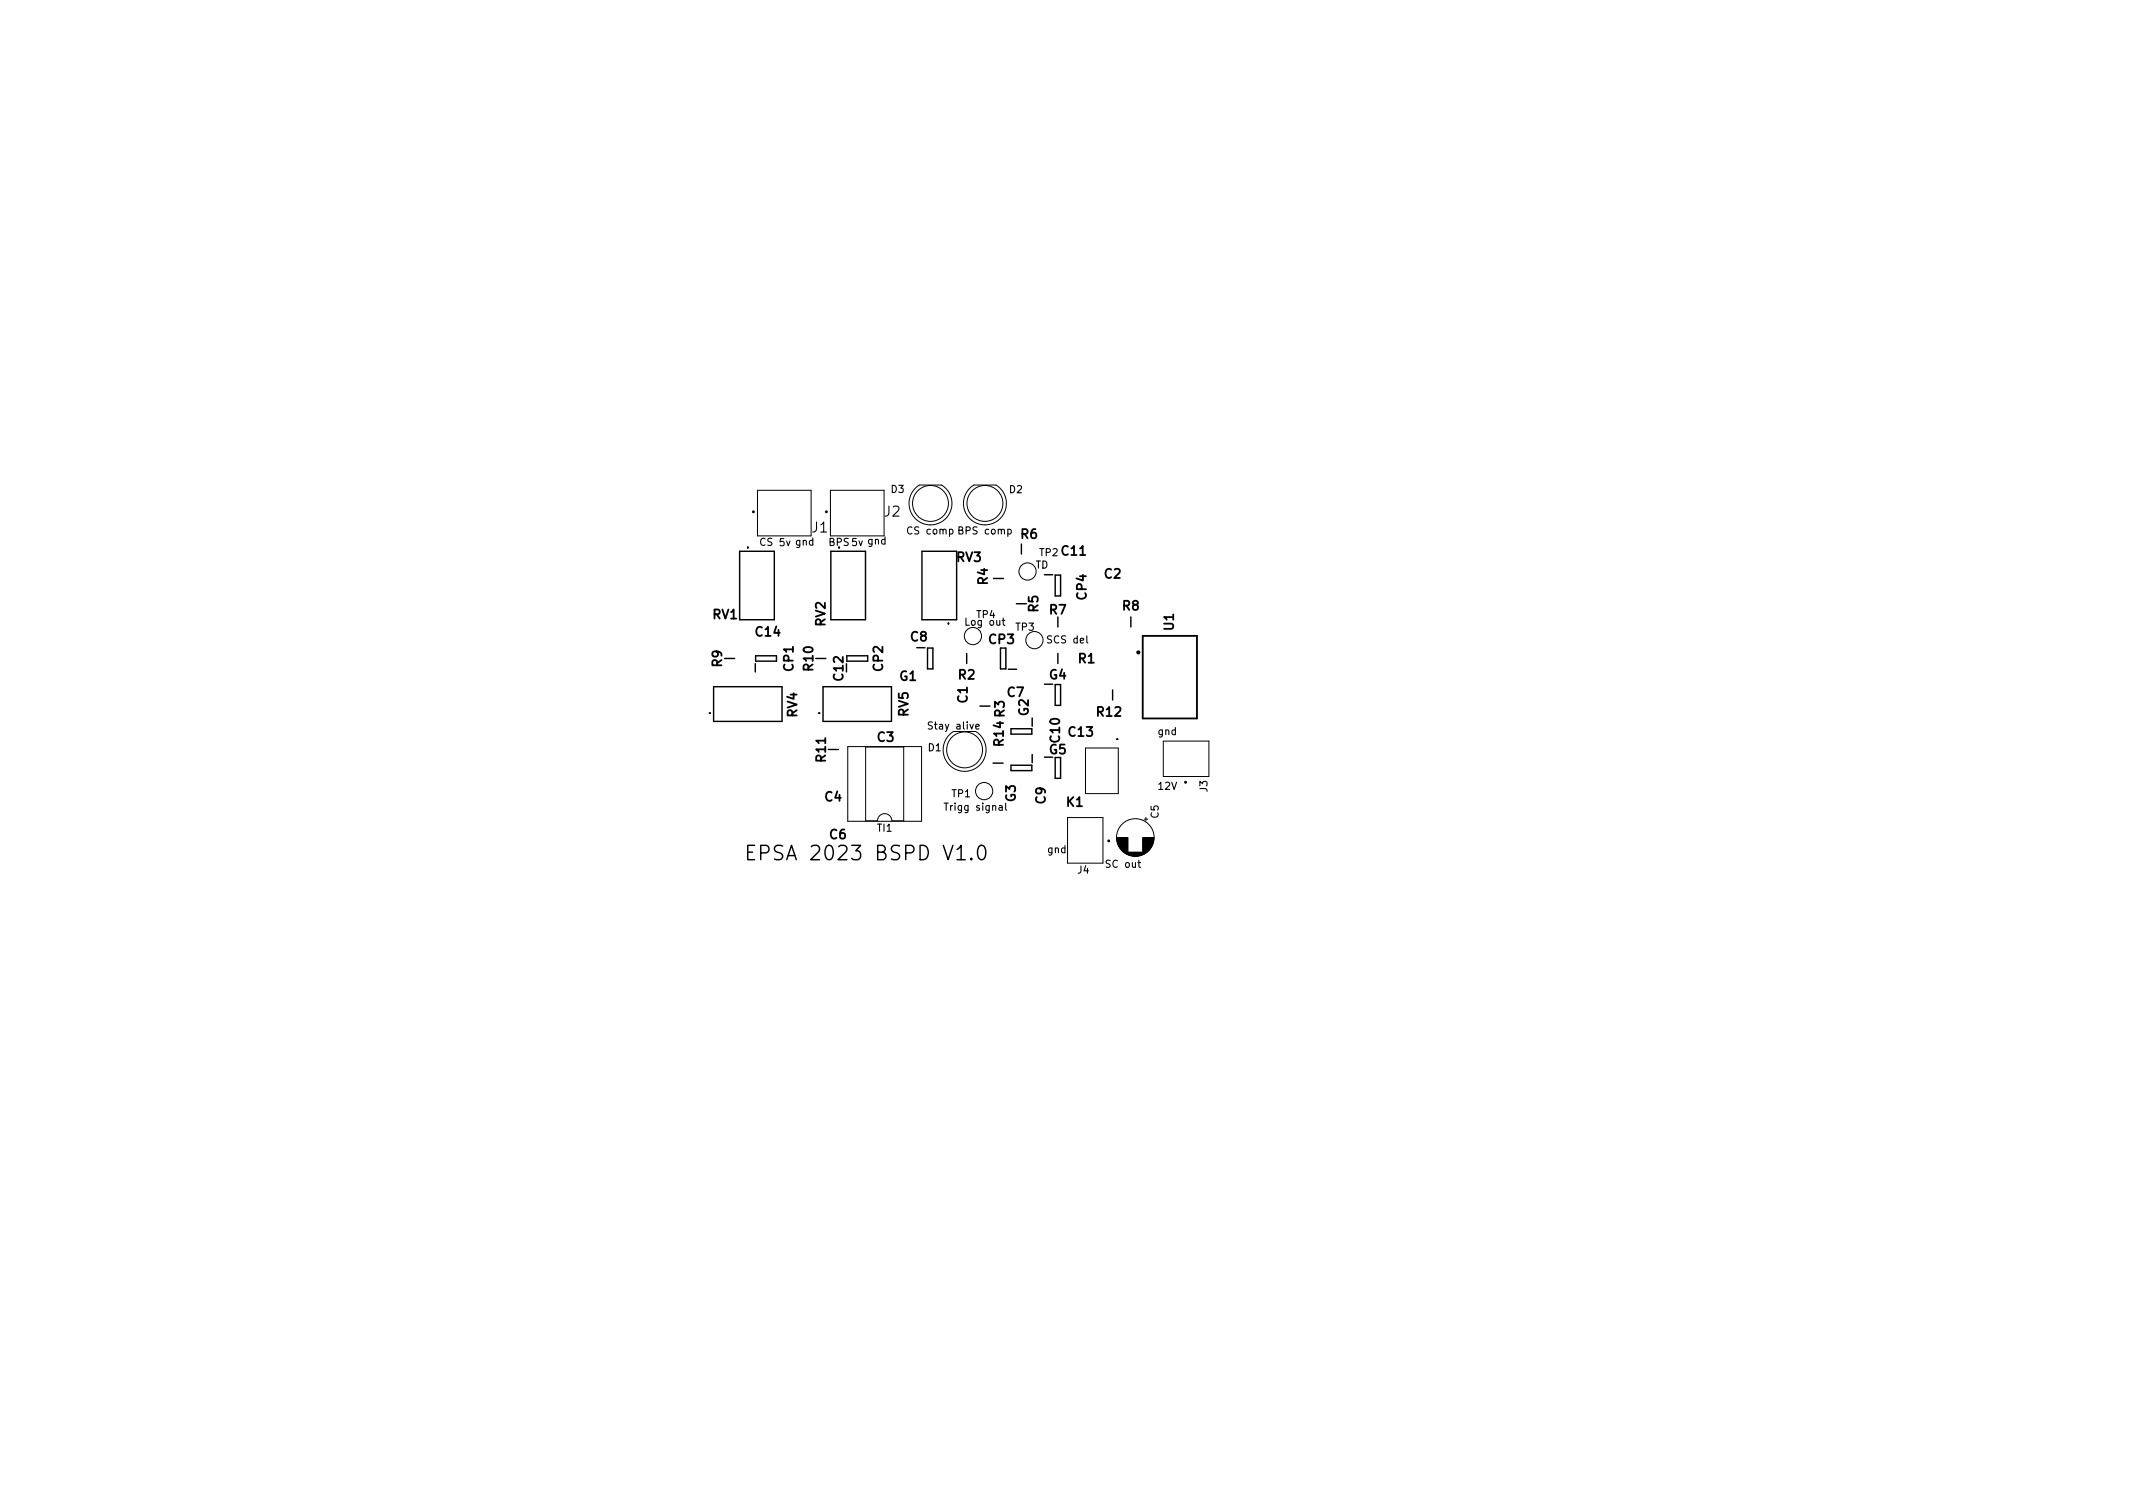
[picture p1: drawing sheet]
<svg xmlns="http://www.w3.org/2000/svg" width="297mm" height="210mm" viewBox="0 0 297 210" stroke-linecap="round" stroke-linejoin="round" font-family="sans-serif">
<defs><g id="words">
<text font-size="2.8" x="105.9" y="119.8">EPSA 2023 BSPD V1.0</text>
<g font-size="1.9">
<text x="123.2" y="71.9">J2</text>
<text x="113.1" y="74.1">J1</text>
</g>
<g font-size="1.8">
<text x="142.2" y="75">R6</text>
<text x="147.9" y="77.3">C11</text>
<text x="133.2" y="78.2">RV3</text>
<text x="137.5" y="81.4" transform="rotate(-90 137.5 81.4)">R4</text>
<text x="151.3" y="83.5" transform="rotate(-90 151.3 83.5)">CP4</text>
<text x="153.8" y="80.5">C2</text>
<text x="99.3" y="86.2">RV1</text>
<text x="105.3" y="88.6">C14</text>
<text x="114.9" y="87.2" transform="rotate(-90 114.9 87.2)">RV2</text>
<text x="126.8" y="89.3">C8</text>
<text x="137.8" y="89.7">CP3</text>
<text x="144.6" y="85.2" transform="rotate(-90 144.6 85.2)">R5</text>
<text x="146.2" y="85.5">R7</text>
<text x="156.3" y="85">R8</text>
<text x="163.4" y="87.7" transform="rotate(-90 163.4 87.7)">U1</text>
<text x="100.5" y="92.8" transform="rotate(-90 100.5 92.8)">R9</text>
<text x="110.5" y="93.4" transform="rotate(-90 110.5 93.4)">CP1</text>
<text x="113.2" y="93.3" transform="rotate(-90 113.2 93.3)">R10</text>
<text x="117.4" y="94.7" transform="rotate(-90 117.4 94.7)">C12</text>
<text x="122.9" y="93.4" transform="rotate(-90 122.9 93.4)">CP2</text>
<text x="125.3" y="94.8">G1</text>
<text x="133.5" y="94.6">R2</text>
<text x="146.1" y="94.6">G4</text>
<text x="150.2" y="92.3">R1</text>
<text x="111" y="99.9" transform="rotate(-90 111 99.9)">RV4</text>
<text x="126.5" y="99.8" transform="rotate(-90 126.5 99.8)">RV5</text>
<text x="134.7" y="97.9" transform="rotate(-90 134.7 97.9)">C1</text>
<text x="140.3" y="97">C7</text>
<text x="143.2" y="99.7" transform="rotate(-90 143.2 99.7)">G2</text>
<text x="152.8" y="99.8">R12</text>
<text x="115" y="106" transform="rotate(-90 115 106)">R11</text>
<text x="122.2" y="103.3">C3</text>
<text x="139.7" y="103.8" transform="rotate(-90 139.7 103.8)">R14 R3</text>
<text x="146.1" y="105">G5</text>
<text x="147.6" y="103.3" transform="rotate(-90 147.6 103.3)">C10</text>
<text x="148.9" y="102.6">C13</text>
<text x="114.9" y="111.6">C4</text>
<text x="141.4" y="111.6" transform="rotate(-90 141.4 111.6)">G3</text>
<text x="145.6" y="111.9" transform="rotate(-90 145.6 111.9)">C9</text>
<text x="148.6" y="112.3">K1</text>
<text x="115.6" y="116.8">C6</text>
</g>
<g font-size="1.4">
<text x="124.1" y="68.6">D3</text>
<text x="140.6" y="68.7">D2</text>
<text x="105.7" y="76">CS 5v gnd</text>
<text x="115.4" y="76">BPS 5v gnd</text>
<text x="126.5" y="74.4">CS comp</text>
<text x="133.7" y="74.4">BPS comp</text>
<text x="144.8" y="77.4">TP2</text>
<text x="144.2" y="79.2">TD</text>
<text x="134.6" y="87.1">Log out</text>
<text x="136" y="86.1">TP4</text>
<text x="141.5" y="87.8">TP3</text>
<text x="146" y="89.6">SCS del</text>
<text x="129.6" y="101.6">Stay alive</text>
<text x="129.3" y="104.6">D1</text>
<text x="161.3" y="102.3">gnd</text>
<text x="131.9" y="112.9">Trigg signal</text>
<text x="132.6" y="111">TP1</text>
<text x="161.3" y="110">12V</text>
<text x="161.3" y="113.9" transform="rotate(-90 161.3 113.9)">C5</text>
<text x="168.1" y="110.2" transform="rotate(-90 168.1 110.2)">J3</text>
<text x="122.2" y="115.8">TI1</text>
<text x="145.9" y="118.8">gnd</text>
<text x="150.1" y="121.6">J4</text>
<text x="154.1" y="120.8">SC out</text>
</g>
</g></defs>
<g fill="none" stroke="#000" stroke-width=".2">
<path d="M103 76.8h4.8v9.5h-4.8zM115.7 76.8h4.8v9.5h-4.8zM128.4 76.8h4.8v9.5h-4.8zM142.2 75.7v1.4M99.4 95.6h9.5v4.8h-9.5zM100.9 91.7h1.4M105.2 92.4v1.2M105.2 91.3h2.9v.8h-2.9zM113.6 91.7h1.4M114.6 95.6h9.5v4.8h-9.5zM117.9 91.3h2.9v.8h-2.9M127.7 90.2h1.1"/>
<path d="M129.2 90.2h.7v2.9h-.7zM134.6 91v1.4M136.5 98.3h1.4M138.4 80.5h1.4M139.3 90.2v2.9h.8v-2.9M140.4 93.2h1.2M141.5 84.1h1.4M143.7 100v1.1M145.4 95.3h1.2M145.4 80h1.2M146.9 80.1h.8v2.9h-.8zM146.9 95.3h.8v2.9h-.8z"/>
<path d="M147.3 85.9v1.4M147.3 91v1.4M154.9 96.1v1.4M157.5 85.9v1.4M104.1 118.7h.7M105.1 117.7h-1v2h1M115.4 104.4h1.4M136.4 117.8a.47 .47 0 0 1 .8 .3 1.18 1.18 0 0 1-.4 1.6 .51 .51 0 0 1-.6-.4 1.56 1.56 0 0 1 .2-1.5zM138.3 106.3h1.4M140.8 101.5h2.9v.7h-2.9zM140.8 106.6h2.9v.7h-2.9zM143.7 105.1v1.1"/>
<path d="M145.4 105.4h1.2M146.9 105.5v2.9h.8v-2.9"/>
<circle cx="104.9" cy="71.3" r=".1"/>
<circle cx="115.1" cy="71.3" r=".1"/>
<circle cx="154.4" cy="117.1" r=".1"/>
<circle cx="165.1" cy="108.9" r=".1"/>
</g>
<g fill="none" stroke="#000" stroke-width=".14">
<path d="M105.5 68.3h7.5v6.3h-7.5zM115.6 68.3h7.5v6.3h-7.5zM127.4 68l.6-.5h3.1a2.99 2.99 0 0 1 .9 4.3 2.99 2.99 0 0 1-4.3 .6 2.99 2.99 0 0 1-.3-4.4zM135 68l.6-.5h3.1a2.99 2.99 0 0 1 .9 4.3 2.99 2.99 0 0 1-4.3 .6 2.99 2.99 0 0 1-.3-4.4zM118.1 104h10.2v10.4h-10.2zM120.5 104h5.3v10.3h-1.6a1 1 0 0 0-1-1 1 1 0 0 0-1 1h-1.7zM132.2 102.3l.6-.4h3.1a2.99 2.99 0 0 1 .9 4.2 2.99 2.99 0 0 1-4.4 .6 2.99 2.99 0 0 1-.2-4.4zM148.7 113.8h4.9v6.4h-4.9zM151.2 104.2h4.5v6.3h-4.5zM155.5 116.7h1.6M155.5 116.6h1.6M155.5 116.8h1.6"/>
<path d="M155.5 116.9h1.6M155.5 117h1.6M155.6 117h1.5M155.6 117.1h1.5M155.6 117.2h1.5M155.6 117.3h1.5M155.6 117.4h1.5M155.7 117.5h1.4M155.7 117.6h1.4M155.7 117.7h1.4M155.8 117.7h1.3M155.8 117.8h1.3"/>
<path d="M155.8 117.9h1.3M155.9 117.9h1.2M155.9 118h1.2M156 118.1h1.1M156 118.2h1.1M156.1 118.2h1M156.1 118.3h1M156.2 118.3h.9M156.2 118.4h.9M156.3 118.5h.8M156.4 118.5h.7M156.4 118.6h.7"/>
<path d="M156.5 118.6h.6M156.5 118.7h3.2M156.6 118.7h3M156.7 118.8h2.8M156.8 118.9h2.6M156.9 118.9h2.5M156.9 118.9h2.4M157 119h2.2M157.1 119h2M157.2 119.1h1.8M157.3 119.1h1.6M157.4 119.1h1.4"/>
<path d="M157.6 119.2h1M157.8 119.2h.6M159.1 116.7h1.6M159.1 117.9h1.3M159.1 118.2h1.1M159.1 117.4h1.5M159.1 118h1.2M159.1 117h1.6M159.1 117.2h1.5M159.1 117.1h1.5M159.1 117.5h1.4M159.1 117.8h1.3"/>
<path d="M159.1 118.1h1.1M159.1 118.1h1.2M159.1 118.6h.7M159.1 116.8h1.6M159.1 116.9h1.6M159.1 118.3h1M159.1 117.7h1.4M159.1 117.3h1.5M159.1 117.9h1.2M159.1 117.7h1.3M159.1 118.5h.7M159.1 117.6h1.4"/>
<path d="M159.1 118.5h.8M159.1 118.3h.9M159.1 118.4h.9M159.1 118.2h1M159.1 116.6h1.6M159.3 114.1h.5M159.6 113.8v.5M162 103.2h6.3v4.9h-6.3z"/>
<circle cx="104.1" cy="76.2" r=".05"/>
<circle cx="129.6" cy="70.1" r="2.5"/>
<circle cx="137.2" cy="70.1" r="2.5"/>
<circle cx="143.1" cy="79.6" r="1.2"/>
<circle cx="98.9" cy="99.3" r=".05"/>
<circle cx="114.1" cy="99.3" r=".05"/>
<circle cx="132.1" cy="86.8" r=".05"/>
<circle cx="135.5" cy="88.6" r="1.2"/>
<circle cx="144.1" cy="89.1" r="1.2"/>
<circle cx="134.3" cy="104.4" r="2.5"/>
<circle cx="137.1" cy="110.2" r="1.2"/>
<circle cx="155.6" cy="102.9" r=".05"/>
<circle cx="158.1" cy="116.6" r="2.62"/>
</g>
<path d="M159.1 88.5h7.6v11.5h-7.6z" fill="none" stroke="#000" stroke-width=".25"/>
<g fill="#000" stroke="#000" stroke-width=".14">
<circle cx="104.1" cy="76.2" r=".05"/>
<circle cx="104.1" cy="76.3" r=".05"/>
<circle cx="98.8" cy="99.3" r=".05"/>
<circle cx="98.9" cy="99.3" r=".05"/>
<circle cx="114" cy="99.3" r=".05"/>
<circle cx="114.1" cy="99.3" r=".05"/>
<circle cx="132.1" cy="86.9" r=".05"/>
<circle cx="132.1" cy="86.8" r=".05"/>
<circle cx="158.5" cy="90.8" r=".22"/>
<circle cx="155.5" cy="102.9" r=".05"/>
<circle cx="155.6" cy="102.9" r=".05"/>
</g>
<use href="#words"/>
</svg>
